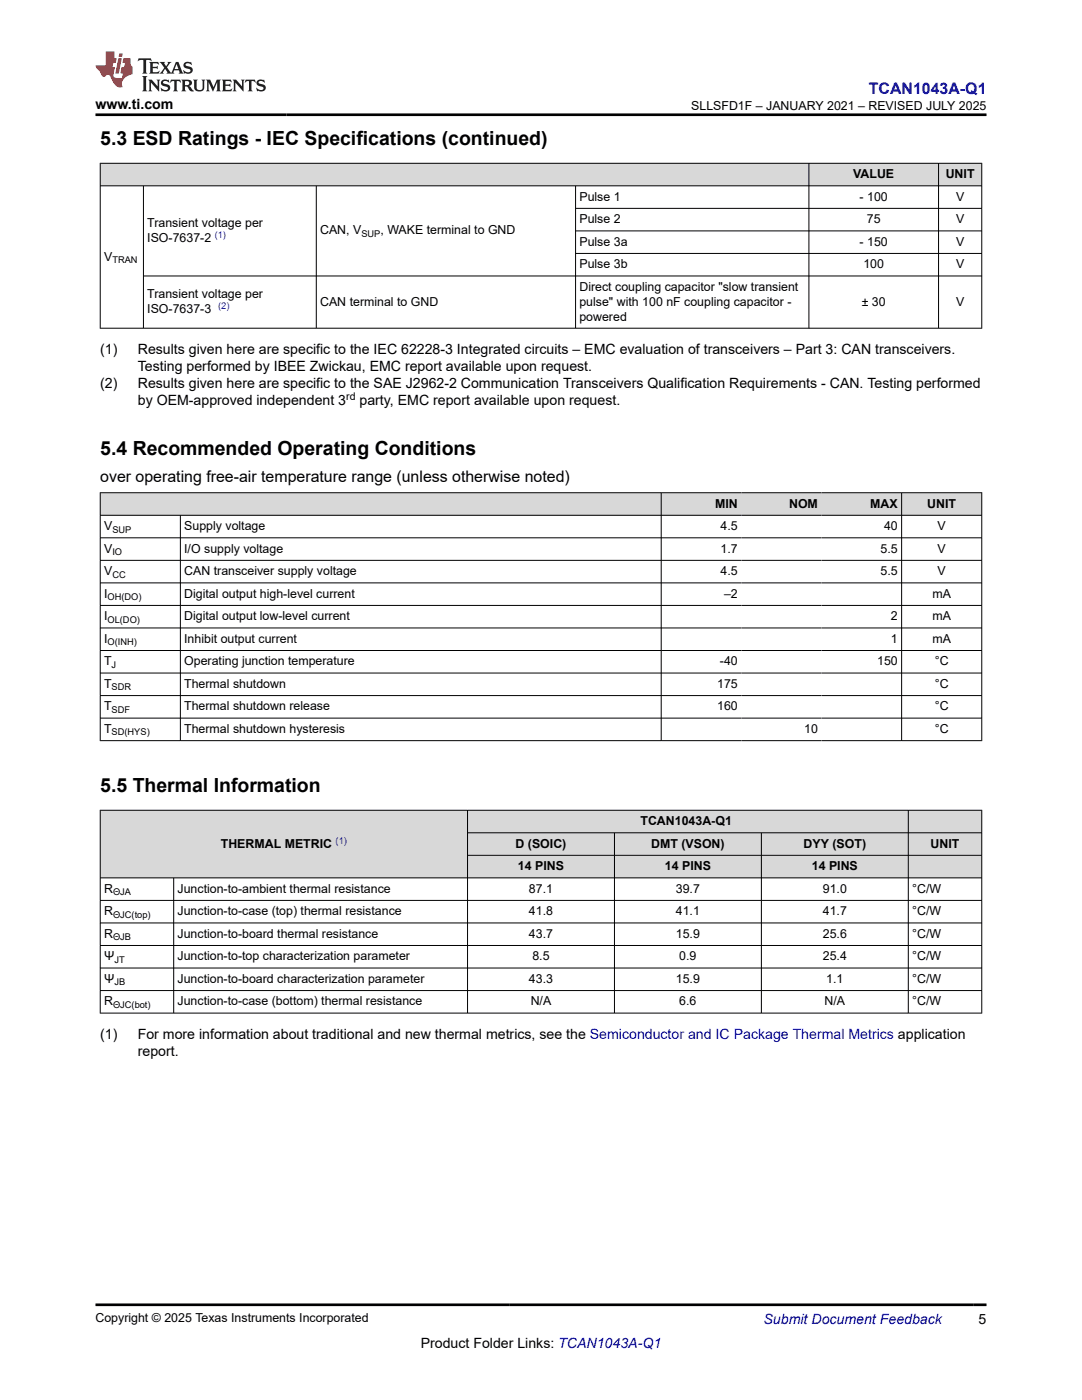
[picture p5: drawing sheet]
<svg xmlns="http://www.w3.org/2000/svg" width="216mm" height="279mm" viewBox="0 0 216 279" stroke-linecap="round" stroke-linejoin="round" font-family="sans-serif">
<defs><g id="words">
<g font-size="3.9">
<text x="20" y="28.8">5.3 ESD Ratings - IEC Specifications (continued)</text>
<text x="20" y="90.8">5.4 Recommended Operating Conditions</text>
<text x="20" y="158">5.5 Thermal Information</text>
</g>
<text font-size="3.2" fill="#00f" x="173.4" y="18.7">TCAN1043A-Q1</text>
<text font-size="3.2" x="20" y="96.2">over operating free-air temperature range (unless otherwise noted)</text>
<g font-size="2.8">
<text x="19.1" y="21.8">www.ti.com</text>
<text x="20" y="70.7">(1)</text>
<text x="27.5" y="70.7">Results given here are specific to the IEC 62228-3 Integrated circuits – EMC evaluation of transceivers – Part 3: CAN transceivers.</text>
<text x="20" y="77.4">(2)</text>
<text x="27.5" y="74">Testing performed by IBEE Zwickau, EMC report available upon request.</text>
<text x="27.5" y="77.4">Results given here are specific to the SAE J2962-2 Communication Transceivers Qualification Requirements - CAN. Testing performed</text>
<text x="27.5" y="80.8">by OEM-approved independent 3</text>
<text x="71.7" y="80.8">party, EMC report available upon request.</text>
<text x="20" y="207.3">(1)</text>
<text x="27.5" y="207.3">For more information about traditional and new thermal metrics, see the Semiconductor and IC Package Thermal Metrics application</text>
<text x="27.5" y="210.7">report.</text>
<text x="83.9" y="269">Product Folder Links: TCAN1043A-Q1</text>
<text x="195.3" y="264.2">5</text>
</g>
<text font-size="2.8" fill="#00f" x="152.4" y="264.2">Submit Document Feedback</text>
<g font-size="2.5">
<text x="137.9" y="21.9">SLLSFD1F – JANUARY 2021 – REVISED JULY 2025</text>
<text x="170.3" y="35.5">VALUE</text>
<text x="188.7" y="35.5">UNIT</text>
<text x="115.6" y="40">Pulse 1</text>
<text x="171.5" y="40">- 100</text>
<text x="190.8" y="40">V</text>
<text x="29.4" y="45.3">Transient voltage per</text>
<text x="63.9" y="46.8">CAN, V</text>
<text x="75.9" y="46.8">, WAKE terminal to GND</text>
<text x="115.6" y="44.5">Pulse 2</text>
<text x="173" y="44.5">75</text>
<text x="190.8" y="44.5">V</text>
<text x="20.8" y="52">V</text>
<text x="29.4" y="48.3">ISO-7637-2</text>
<text x="115.6" y="49">Pulse 3a</text>
<text x="115.6" y="53.5">Pulse 3b</text>
<text x="171.5" y="49">- 150</text>
<text x="172.3" y="53.5">100</text>
<text x="190.8" y="49">V</text>
<text x="190.8" y="53.5">V</text>
<text x="29.4" y="59.5">Transient voltage per</text>
<text x="115.6" y="58">Direct coupling capacitor &quot;slow transient</text>
<text x="29.4" y="62.5">ISO-7637-3</text>
<text x="63.9" y="61">CAN terminal to GND</text>
<text x="115.6" y="61">pulse&quot; with 100 nF coupling capacitor -</text>
<text x="115.6" y="64">powered</text>
<text x="171.9" y="61">± 30</text>
<text x="190.8" y="61">V</text>
<text x="142.7" y="101.3">MIN</text>
<text x="157.5" y="101.3">NOM</text>
<text x="173.7" y="101.3">MAX</text>
<text x="185" y="101.3">UNIT</text>
<text x="20.8" y="105.8">V</text>
<text x="36.8" y="105.8">Supply voltage</text>
<text x="143.8" y="105.8">4.5</text>
<text x="176.4" y="105.8">40</text>
<text x="187.1" y="105.8">V</text>
<text x="20.8" y="110.3">V</text>
<text x="36.8" y="110.3">I/O supply voltage</text>
<text x="143.8" y="110.3">1.7</text>
<text x="175.7" y="110.3">5.5</text>
<text x="187.1" y="110.3">V</text>
<text x="20.8" y="114.8">V</text>
<text x="20.8" y="119.3">I</text>
<text x="36.8" y="114.8">CAN transceiver supply voltage</text>
<text x="36.8" y="119.3">Digital output high-level current</text>
<text x="143.8" y="114.8">4.5</text>
<text x="144.5" y="119.3">–2</text>
<text x="175.7" y="114.8">5.5</text>
<text x="186.1" y="119.3">mA</text>
<text x="187.1" y="114.8">V</text>
<text x="20.8" y="123.8">I</text>
<text x="36.8" y="123.8">Digital output low-level current</text>
<text x="177.8" y="123.8">2</text>
<text x="186.1" y="123.8">mA</text>
<text x="20.8" y="128.3">I</text>
<text x="36.8" y="128.3">Inhibit output current</text>
<text x="177.8" y="128.3">1</text>
<text x="186.1" y="128.3">mA</text>
<text x="20.8" y="132.8">T</text>
<text x="20.8" y="137.3">T</text>
<text x="36.8" y="132.8">Operating junction temperature</text>
<text x="36.8" y="137.3">Thermal shutdown</text>
<text x="143.1" y="137.3">175</text>
<text x="143.7" y="132.8">-40</text>
<text x="175" y="132.8">150</text>
<text x="186.5" y="132.8">°C</text>
<text x="186.5" y="137.3">°C</text>
<text x="20.8" y="141.8">T</text>
<text x="36.8" y="141.8">Thermal shutdown release</text>
<text x="143.1" y="141.8">160</text>
<text x="186.5" y="141.8">°C</text>
<text x="20.8" y="146.3">T</text>
<text x="36.8" y="146.3">Thermal shutdown hysteresis</text>
<text x="160.5" y="146.3">10</text>
<text x="186.5" y="146.3">°C</text>
<text x="127.8" y="164.7">TCAN1043A-Q1</text>
<text x="44.1" y="169.2">THERMAL METRIC</text>
<text x="102.9" y="169.2">D (SOIC)</text>
<text x="103.4" y="173.7">14 PINS</text>
<text x="129.9" y="169.2">DMT (VSON)</text>
<text x="132.7" y="173.7">14 PINS</text>
<text x="160.3" y="169.2">DYY (SOT)</text>
<text x="162" y="173.7">14 PINS</text>
<text x="185.7" y="169.2">UNIT</text>
<text x="20.8" y="178.2">R</text>
<text x="35.4" y="178.2">Junction-to-ambient thermal resistance</text>
<text x="105.5" y="178.2">87.1</text>
<text x="134.9" y="178.2">39.7</text>
<text x="164.2" y="178.2">91.0</text>
<text x="182" y="178.2">°C/W</text>
<text x="20.8" y="182.7">R</text>
<text x="35.4" y="182.7">Junction-to-case (top) thermal resistance</text>
<text x="105.5" y="182.7">41.8</text>
<text x="134.9" y="182.7">41.1</text>
<text x="164.2" y="182.7">41.7</text>
<text x="182" y="182.7">°C/W</text>
<text x="20.8" y="187.2">R</text>
<text x="20.8" y="191.7">Ψ</text>
<text x="35.4" y="187.2">Junction-to-board thermal resistance</text>
<text x="35.4" y="191.7">Junction-to-top characterization parameter</text>
<text x="105.5" y="187.2">43.7</text>
<text x="106.2" y="191.7">8.5</text>
<text x="134.9" y="187.2">15.9</text>
<text x="135.6" y="191.7">0.9</text>
<text x="164.2" y="187.2">25.6</text>
<text x="164.2" y="191.7">25.4</text>
<text x="182" y="187.2">°C/W</text>
<text x="182" y="191.7">°C/W</text>
<text x="20.8" y="196.2">Ψ</text>
<text x="35.4" y="196.2">Junction-to-board characterization parameter</text>
<text x="105.5" y="196.2">43.3</text>
<text x="134.9" y="196.2">15.9</text>
<text x="164.9" y="196.2">1.1</text>
<text x="182" y="196.2">°C/W</text>
<text x="20.8" y="200.6">R</text>
<text x="35.4" y="200.6">Junction-to-case (bottom) thermal resistance</text>
<text x="105.9" y="200.6">N/A</text>
<text x="135.6" y="200.6">6.6</text>
<text x="164.5" y="200.6">N/A</text>
<text x="182" y="200.6">°C/W</text>
<text x="19.1" y="263.9">Copyright © 2025 Texas Instruments Incorporated</text>
</g>
<text font-size="2.1" x="69.1" y="79.9">rd</text>
<g font-size="1.9" fill="#00f">
<text x="42.8" y="47.5">(1)</text>
<text x="43.5" y="61.7">(2)</text>
<text x="67" y="168.3">(1)</text>
</g>
<g font-size="1.9">
<text x="72.1" y="47.3">SUP</text>
<text x="22.4" y="52.5">TRAN</text>
<text x="22.4" y="106.3">SUP</text>
<text x="22.4" y="110.8">IO</text>
<text x="21.5" y="119.8">OH(DO)</text>
<text x="22.4" y="115.3">CC</text>
<text x="21.5" y="124.3">OL(DO)</text>
<text x="21.5" y="128.8">O(INH)</text>
<text x="22.3" y="133.3">J</text>
<text x="22.3" y="137.8">SDR</text>
<text x="22.3" y="142.3">SDF</text>
<text x="22.3" y="146.8">SD(HYS)</text>
<text x="22.6" y="178.7">ΘJA</text>
<text x="22.6" y="183.2">ΘJC(top)</text>
<text x="22.6" y="187.6">ΘJB</text>
<text x="22.8" y="192.1">JT</text>
<text x="22.8" y="196.6">JB</text>
<text x="22.6" y="201.1">ΘJC(bot)</text>
</g>
</g></defs>
<g fill="#d8d8d8">
<path d="M20 32.6h175.9v4.5h-175.9z" fill-rule="evenodd"/>
<path d="M20.1 32.6h141.2v4.4h-141.2z" fill-rule="evenodd"/>
<path d="M161.5 32.6h25.7v4.4h-25.7z" fill-rule="evenodd"/>
<path d="M187.3 32.6h8.5v4.4h-8.5z" fill-rule="evenodd"/>
</g>
<g fill="none" stroke="#000" stroke-width=".2">
<path d="M19.9 32.6h176.1M19.9 37.1h176.1M20 32.5v33.1M28.6 37.1v28.5M63.1 37.1v28.5M114.8 37.1v28.5M161.4 32.5v33.1M187.3 32.5v33.1M195.9 32.5v33.1M28.6 55.1h167.4M114.8 41.6h81.2M114.8 46.1h81.2"/>
<path d="M114.8 50.6h81.2M196 65.5h-176.1"/>
</g>
<g fill="#d8d8d8">
<path d="M20 98.3h175.9v4.5h-175.9z" fill-rule="evenodd"/>
<path d="M20.1 98.4h111.8v4.4h-111.8z" fill-rule="evenodd"/>
<path d="M132 98.4h15.9v4.4h-15.9z" fill-rule="evenodd"/>
<path d="M147.9 98.4h16v4.4h-16z" fill-rule="evenodd"/>
<path d="M163.9 98.4h15.9v4.4h-15.9z" fill-rule="evenodd"/>
<path d="M180 98.4h15.8v4.4h-15.8z" fill-rule="evenodd"/>
</g>
<g fill="none" stroke="#000" stroke-width=".2">
<path d="M19.9 98.3h176.1M20 98.3v49.6M131.9 98.3v49.6M179.9 98.3v49.6M195.9 98.3v49.6M19.9 102.8h176.1M19.9 107.3h176.1M19.9 111.8h176.1M19.9 116.3h176.1M36 102.8v45.1M19.9 120.8h176.1M19.9 125.3h176.1"/>
<path d="M19.9 129.8h176.1M19.9 134.3h176.1M19.9 138.8h176.1M19.9 143.3h176.1M19.9 147.8h176.1"/>
</g>
<g fill="#d8d8d8">
<path d="M20 161.7h175.9v4.5h-175.9z" fill-rule="evenodd"/>
<path d="M20.1 161.8h73.1v13.3h-73.1z" fill-rule="evenodd"/>
<path d="M93.4 161.8h87.8v4.3h-87.8z" fill-rule="evenodd"/>
<path d="M181.3 161.8h14.5v4.3h-14.5z" fill-rule="evenodd"/>
<path d="M93.4 166.3h29.1v4.3h-29.1z" fill-rule="evenodd"/>
<path d="M122.7 166.3h29.2v4.3h-29.2z" fill-rule="evenodd"/>
<path d="M152 166.3h29.2v4.3h-29.2z" fill-rule="evenodd"/>
<path d="M181.3 166.3h14.5v4.3h-14.5z" fill-rule="evenodd"/>
<path d="M93.4 170.8h29.1v4.3h-29.1z" fill-rule="evenodd"/>
<path d="M122.7 170.8h29.2v4.3h-29.2z" fill-rule="evenodd"/>
<path d="M152 170.8h29.2v4.3h-29.2z" fill-rule="evenodd"/>
<path d="M181.3 170.8h14.5v4.3h-14.5z" fill-rule="evenodd"/>
</g>
<g fill="none" stroke="#000" stroke-width=".2">
<path d="M19.9 161.7h176.1M19.9 175.2h176.1M19.9 179.7h176.1M20 161.6v40.6M34.7 175.2v27M93.3 161.6v40.6M93.3 166.2h102.7M93.3 170.7h102.7M122.6 166.2v36M151.9 166.2v36M181.2 161.6v40.6M195.9 161.6v40.6"/>
<path d="M19.9 184.2h176.1M19.9 188.7h176.1M19.9 193.2h176.1M19.9 197.7h176.1M19.9 202.2h176.1"/>
</g>
<path d="M27.7 11.6l-.2 .6 .5-.2h.6v.1v2.2l-.2 .4h1l-.2-.4v-2.2v-.1h.5l.5 .2-.1-.6zM29.8 12.4l.2 .3v1.6l-.2 .4h1.9l.1-.6a1.08 1.08 0 0 1-1.3 .2v-.7h.6l.4 .2v-.7l-.4 .2h-.6v-.5l.2-.2a1 1 0 0 1 1 .3l-.1-.5zM31.8 12.4l1 1.1-1 1.2h.9l-.2-.2 .4-.8 .5 .8-.2 .2h1.6l-.2-.2 .1-.5h1l.1 .5-.1 .2h.9l-.2-.4-.8-1.9h-.5l-1 2.1-.8-1.1 .9-1h-.8l.2 .2-.5 .6-.3-.6 .1-.2zM35.2 12.8l.4 1h-.8zM36.8 12.5a.65 .65 0 0 0-.2 .7 .65 .65 0 0 0 .6 .5l.7 .1 .1 .3a.79 .79 0 0 1-.7 .4 .79 .79 0 0 1-.7-.5l.1 .7 .2-.1a.93 .93 0 0 0 1.1 0 .93 .93 0 0 0 .4-.9 1.46 1.46 0 0 0-1.2-.6l-.1-.3a1.09 1.09 0 0 1 1.2 .2l-.2-.6-.1 .1-.6-.2zM28.4 15.2l.2 .4v2.2l-.2 .4h1l-.2-.4v-2.2l.2-.4zM29.6 15.9l.2 .4v1.5l-.2 .4h.8l-.3-.4v-1.3l1.7 1.8v-2l.2-.4h-.8l.2 .2 .1 1.1-1.2-1.3zM32.3 16a.65 .65 0 0 0-.2 .8 .65 .65 0 0 0 .7 .4l.6 .2 .1 .2a.79 .79 0 0 1-.7 .4 .79 .79 0 0 1-.7-.5l.1 .7 .2-.1a.93 .93 0 0 0 1.1 .1 .93 .93 0 0 0 .4-1 1.46 1.46 0 0 0-1.2-.5l-.1-.4a1.09 1.09 0 0 1 1.2 .2l-.2-.6-.1 .1-.6-.1zM34.1 15.9l-.1 .6a.63 .63 0 0 1 .7-.3l.1 1.6-.3 .4h1l-.2-.4v-1.6a.66 .66 0 0 1 .8 .3l-.1-.6zM36.2 15.9l.2 .4v1.5l-.2 .4h.9l-.2-.2v-.7h.5l.1 .2a.79 .79 0 0 0 1.2 .6l-1-.9a.61 .61 0 0 0 .6-.6 .61 .61 0 0 0-.5-.7zM36.9 16.2h.2a.47 .47 0 0 1 .5 .1 .47 .47 0 0 1 .1 .5l-.2 .1-.6 .1zM38.5 15.9l.2 .2a2.27 2.27 0 0 0 .4 2 1.04 1.04 0 0 0 1.7-.7v-1.3l.2-.2h-.8l.2 .4v1.1a.6 .6 0 0 1-.6 .6 .6 .6 0 0 1-.6-.6v-1.1l.3-.4zM41.1 15.9l.2 .4v1.5l-.2 .4h.7l-.2-.4v-1.4l.9 1.9 .8-1.9v1.4l-.2 .4h1l-.3-.4v-1.5l.3-.4h-.8l-.7 1.5-.7-1.5zM44.3 15.9l.2 .4v1.5l-.2 .4h1.9l.1-.6a1.09 1.09 0 0 1-1.3 .2v-.7h.6l.4 .2v-.6l-.4 .2h-.6v-.6l.2-.1a1.01 1.01 0 0 1 1 .3l-.1-.6zM46.4 15.9l.3 .4v1.5l-.3 .4h.8l-.2-.4v-1.3l1.6 1.8v-2l.2-.4h-.7l.2 .2v1.1l-1.2-1.3zM49 15.9l-.1 .6a.63 .63 0 0 1 .8-.3v1.6l-.3 .4h1l-.2-.4v-1.6a.66 .66 0 0 1 .8 .3l-.1-.6zM51.4 16a.65 .65 0 0 0-.2 .8 .65 .65 0 0 0 .6 .4l.6 .2 .2 .2a.79 .79 0 0 1-.8 .4 .79 .79 0 0 1-.6-.5l.1 .7 .2-.1a.93 .93 0 0 0 1 .1 .93 .93 0 0 0 .5-1 1.46 1.46 0 0 0-1.3-.5l-.1-.4a1.09 1.09 0 0 1 1.3 .2l-.2-.6-.2 .1-.5-.1z" fill="#231f20"/>
<path d="M21.1 10.3v2.7h-2v.4l.9 1a.95 .95 0 0 0 .9 .9 .59 .59 0 0 1 .6-.4 .59 .59 0 0 1 .5 .3l.4 .8a1.59 1.59 0 0 0 2.1 1.4 1.61 1.61 0 0 1 1-2.3l1-.3-.1-1.5a1.59 1.59 0 0 1-.4-1.7h-1.4l-.2 .9h.5l-.1 .9h-.5l-.2 .9v.3l.4 .1-.2 .9h-.6a.73 .73 0 0 1-1.1-.7l.3-1.5h-.5l.2-.9h.5l.2-.9h-.5v-1.3zM23.6 11.6l-.6 3.1h.7l.6-3.1zM23.8 10.7l-.1 .6h.7l.1-.6z" fill="#ed1c24"/>
<path d="M19.1 22.9h177.8M19.1 260.4h177.8" fill="none" stroke="#000" stroke-width=".53"/>
<use href="#words"/>
</svg>
